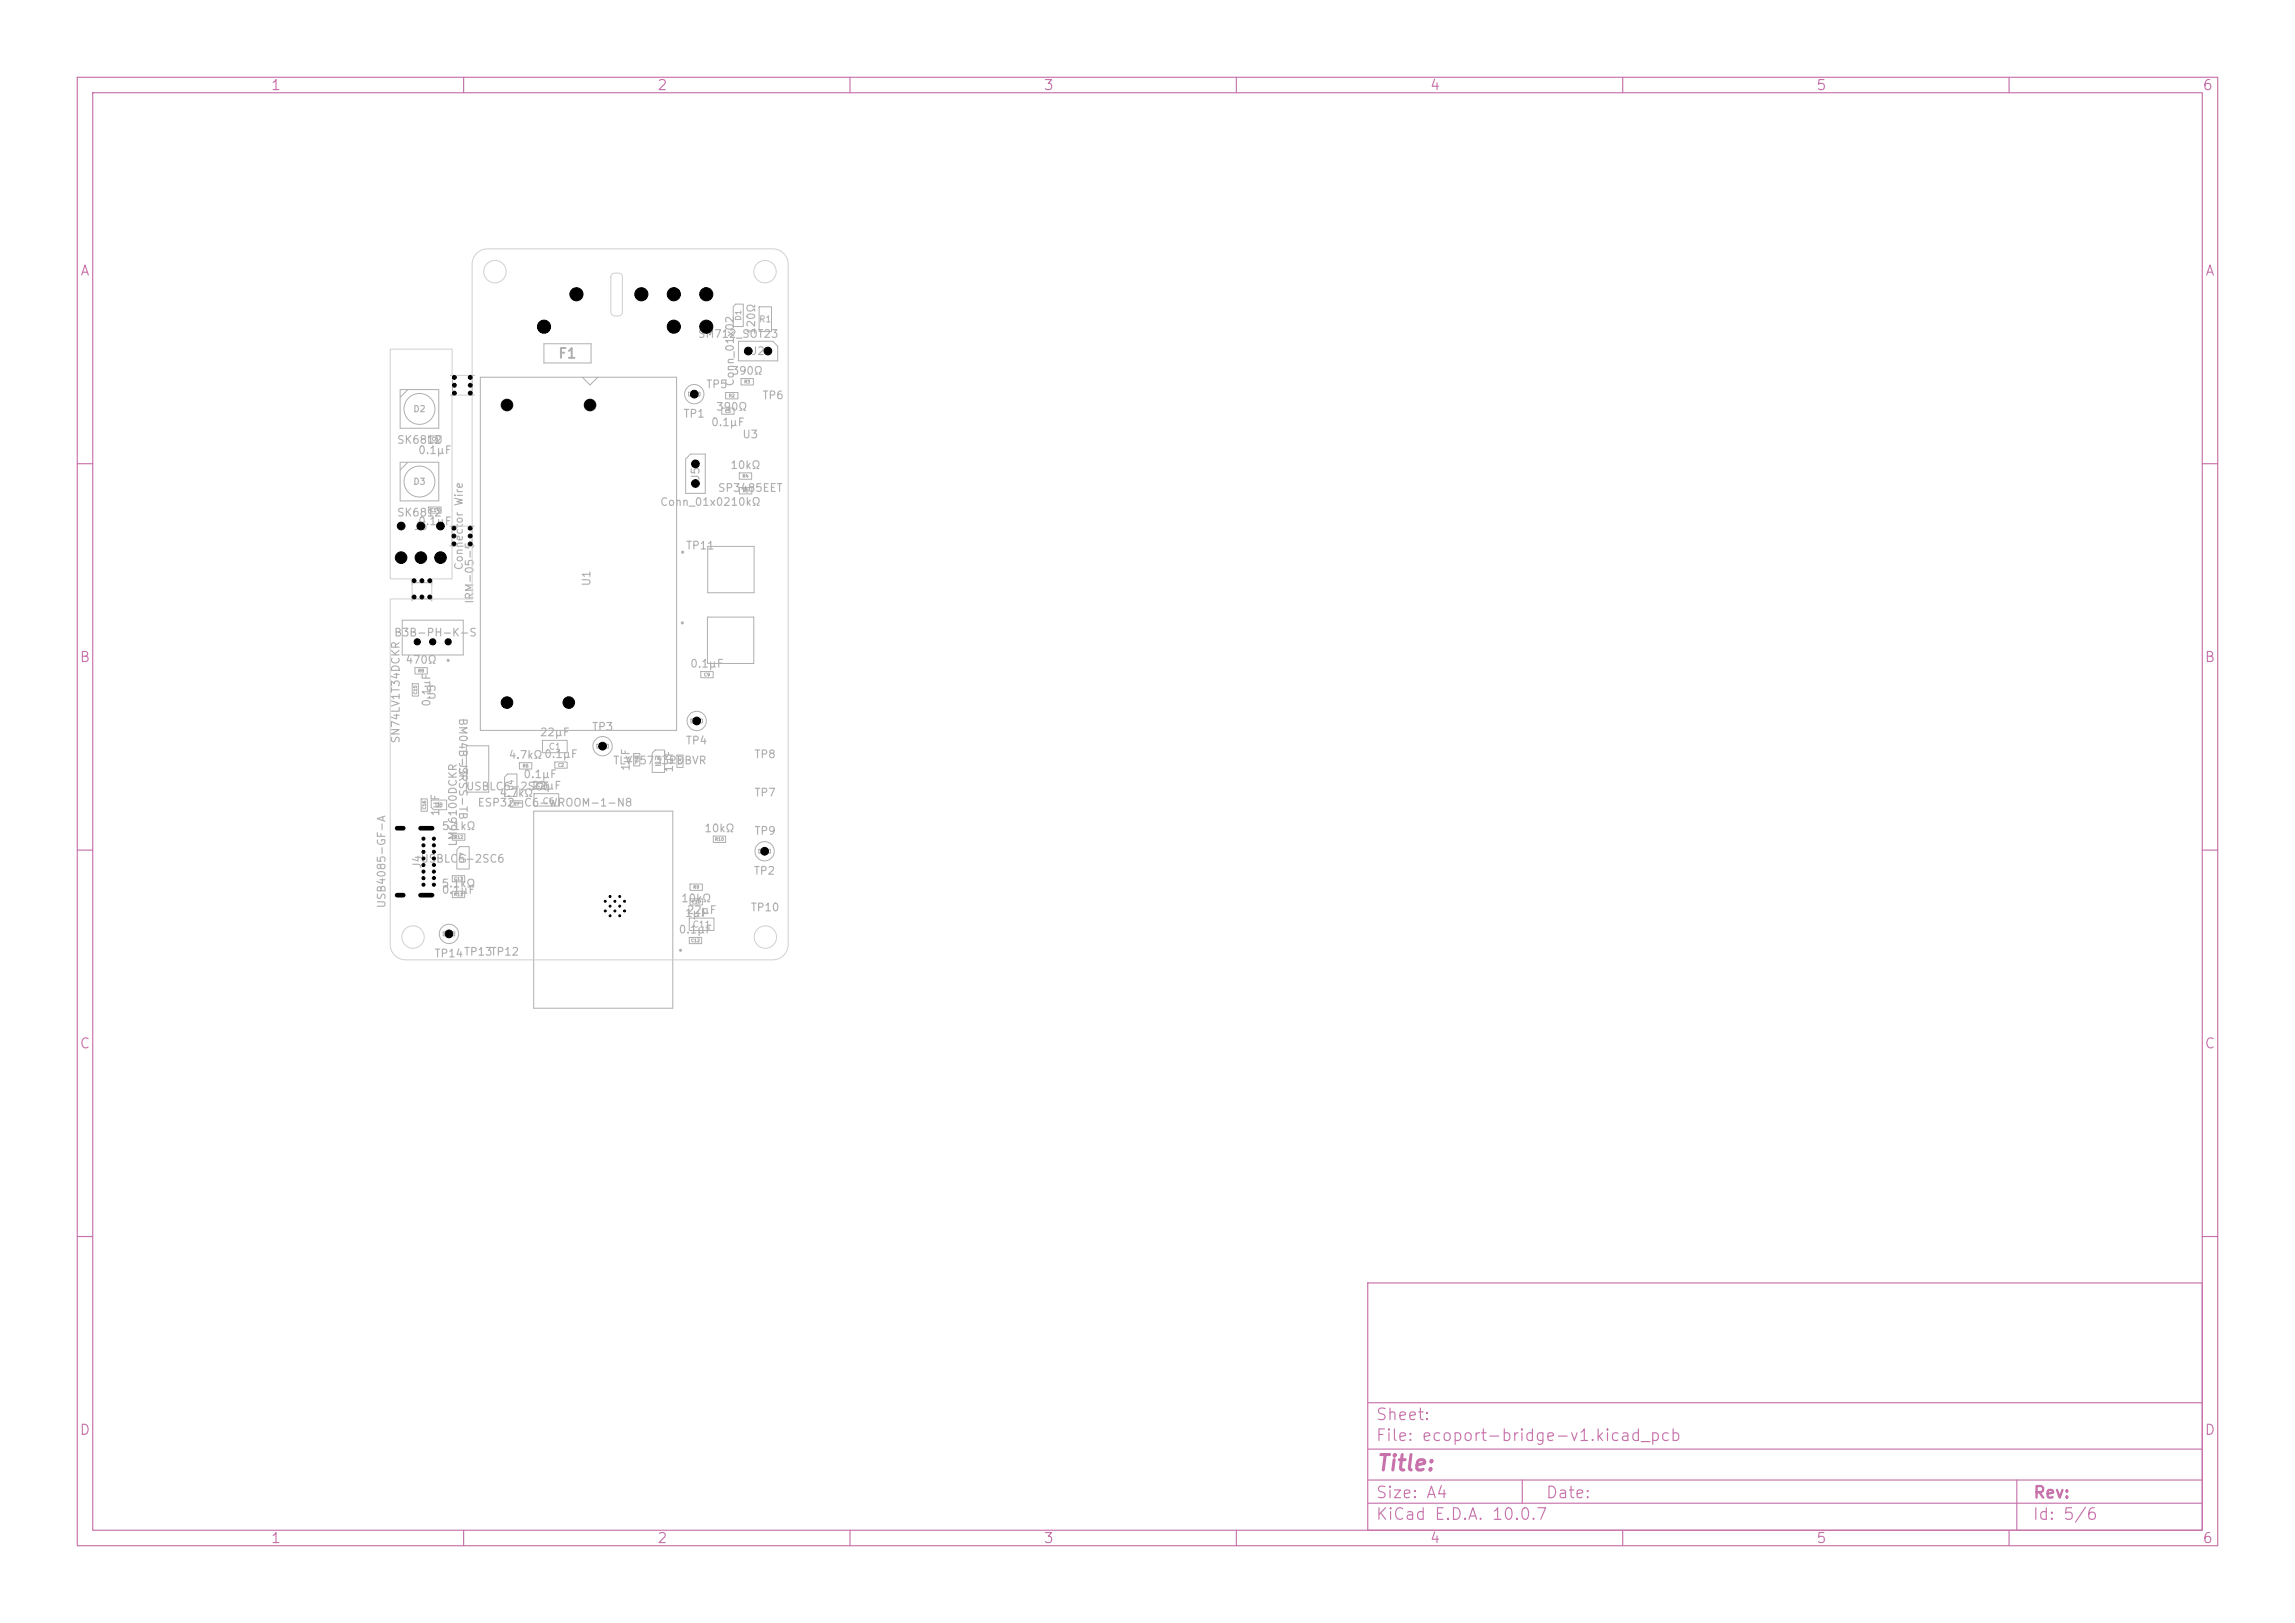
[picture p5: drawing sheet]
<svg xmlns="http://www.w3.org/2000/svg" width="297mm" height="210mm" viewBox="0 0 297 210" stroke-linecap="round" stroke-linejoin="round" font-family="sans-serif">
<defs><g id="words">
<text font-size="2" fill="#c872ab" x="178" y="190.8">Title:</text>
<g font-size="1.5" fill="#c872ab">
<text x="178" y="184.1">Sheet:</text>
<text x="178" y="186.8">File: ecoport-bridge-v1.kicad_pcb</text>
<text x="178" y="197">KiCad E.D.A. 10.0.7</text>
<text x="178" y="194.2">Size: A4</text>
<text x="200" y="194.2">Date:</text>
<text x="263" y="197">Id: 5/6</text>
<text x="263" y="194.2">Rev:</text>
</g>
<g font-size="1.3" fill="#c872ab">
<text x="35" y="12">1</text>
<text x="85" y="12">2</text>
<text x="135" y="12">3</text>
<text x="185" y="12">4</text>
<text x="235" y="12">5</text>
<text x="285" y="12">6</text>
<text x="10.3" y="36">A</text>
<text x="285.3" y="36">A</text>
<text x="10.2" y="86">B</text>
<text x="285.2" y="86">B</text>
<text x="10.2" y="136">C</text>
<text x="285.2" y="136">C</text>
<text x="10.2" y="186">D</text>
<text x="285.2" y="186">D</text>
<text x="35" y="200">1</text>
<text x="85" y="200">2</text>
<text x="135" y="200">3</text>
<text x="185" y="200">4</text>
<text x="235" y="200">5</text>
<text x="285" y="200">6</text>
</g>
<text font-size="1.3" fill="#afafaf" x="72.2" y="46.7">F1</text>
<g font-size="1" fill="#afafaf">
<text x="90.2" y="44">SM712_SOT23</text>
<text x="97.1" y="46.2">J2</text>
<text x="98" y="43.4" transform="rotate(-90 98 43.4)">120Ω</text>
<text x="91.3" y="50.5">TP5</text>
<text x="92.6" y="53.4">390Ω</text>
<text x="94.6" y="48.7">390Ω</text>
<text x="95.2" y="50.1" transform="rotate(-90 95.2 50.1)">Conn_01x02</text>
<text x="98.6" y="51.9">TP6</text>
<text x="51.3" y="57.7">SK6812</text>
<text x="54" y="59">0.1µF</text>
<text x="88.4" y="54.3">TP1</text>
<text x="92" y="55.4">0.1µF</text>
<text x="96" y="57">U3</text>
<text x="85.4" y="65.7">Conn_01x0210kΩ</text>
<text x="90.8" y="62.3" transform="rotate(-90 90.8 62.3)">J5</text>
<text x="92.8" y="63.9">SP3485EET</text>
<text x="94.4" y="60.9">10kΩ</text>
<text x="51.3" y="67.1">SK6812</text>
<text x="53.5" y="68.8">J6</text>
<text x="54" y="68.2">0.1µF</text>
<text x="88.7" y="71.3">TP11</text>
<text x="60.1" y="73.9" transform="rotate(-90 60.1 73.9)">Connector Wire</text>
<text x="76.6" y="75.9" transform="rotate(-90 76.6 75.9)">U1</text>
<text x="50.9" y="82.6">B3B-PH-K-S</text>
<text x="61.5" y="78.2" transform="rotate(-90 61.5 78.2)">IRM-05-5</text>
<text x="52.4" y="86.1">470Ω</text>
<text x="89.2" y="86.6">0.1µF</text>
<text x="55.9" y="91.5" transform="rotate(-90 55.9 91.5)">0.1µF</text>
<text x="56.6" y="90.7" transform="rotate(-90 56.6 90.7)">U5</text>
<text x="59.2" y="92.8" transform="rotate(90 59.2 92.8)">BM04B-SRSS-TB</text>
<text x="69.8" y="95.5">22µF</text>
<text x="76.5" y="94.8">TP3</text>
<text x="52" y="96.3" transform="rotate(-90 52 96.3)">SN74LV1T34DCKR</text>
<text x="59.2" y="98.5" transform="rotate(90 59.2 98.5)">J3</text>
<text x="65.8" y="98.4">4.7kΩ0.1µF</text>
<text x="67.7" y="100.9">0.1µF</text>
<text x="79.3" y="99.1">TLV75733PDBVR</text>
<text x="81.7" y="99.8" transform="rotate(-90 81.7 99.8)">1µF</text>
<text x="87.3" y="100" transform="rotate(-90 87.3 100)">1µF</text>
<text x="88.7" y="96.6">TP4</text>
<text x="97.6" y="98.3">TP8</text>
<text x="57.1" y="105.7" transform="rotate(-90 57.1 105.7)">1µF</text>
<text x="57.1" y="107.6">5.1kΩ</text>
<text x="60.2" y="102.5">USBLC6-2SC6</text>
<text x="61.7" y="104.6">ESP32-C6-WROOM-1-N8</text>
<text x="64.6" y="103.4">4.7kΩ</text>
<text x="68.7" y="102.4">22µF</text>
<text x="91.1" y="107.9">10kΩ</text>
<text x="97.6" y="103.3">TP7</text>
<text x="54.3" y="111.9">USBLC6-2SC6</text>
<text x="54.7" y="112.5" transform="rotate(-90 54.7 112.5)">J4</text>
<text x="59.4" y="109.6" transform="rotate(-90 59.4 109.6)">LM66100DCKR</text>
<text x="97.5" y="113.4">TP2</text>
<text x="97.6" y="108.3">TP9</text>
<text x="50.1" y="117.6" transform="rotate(-90 50.1 117.6)">USB4085-GF-A</text>
<text x="57.1" y="115.1">5.1kΩ</text>
<text x="57.1" y="115.9">0.1µF</text>
<text x="88.1" y="117">10kΩ</text>
<text x="88.6" y="118.9">1µF</text>
<text x="88.8" y="118.5">22µF</text>
<text x="97.1" y="118.2">TP10</text>
<text x="56.1" y="124.1">TP14TP13TP12</text>
<text x="87.8" y="121">0.1µF</text>
</g>
<g font-size=".8" fill="#afafaf">
<text x="98.2" y="41.9">R1</text>
<text x="53.4" y="53.5">D2</text>
<text x="53.4" y="62.9">D3</text>
<text x="70.9" y="97.2">C1</text>
<text x="70.1" y="104.3">C6</text>
<text x="89.6" y="120.2">C11</text>
</g>
<g font-size=".7" fill="#afafaf">
<text x="96.1" y="41.6" transform="rotate(-90 96.1 41.6)">D1</text>
<text x="85.7" y="99.3" transform="rotate(-90 85.7 99.3)">U2</text>
<text x="66.6" y="102.4" transform="rotate(-90 66.6 102.4)">U4</text>
<text x="60.5" y="111.8" transform="rotate(-90 60.5 111.8)">U7</text>
</g>
<text font-size=".5" fill="#afafaf" x="56.3" y="104.5">U8</text>
<g font-size=".4" fill="#afafaf">
<text x="93.8" y="53.5">C5</text>
<text x="94.3" y="51.5">R2</text>
<text x="96.3" y="49.7">R3</text>
<text x="55.9" y="57.1">C8</text>
<text x="96" y="61.9">R4</text>
<text x="96.1" y="63.8">R5</text>
<text x="55.7" y="66.3">C14</text>
<text x="54.1" y="89.9" transform="rotate(-90 54.1 89.9)">C15</text>
<text x="54.1" y="87.1">R8</text>
<text x="91.1" y="87.6">C9</text>
<text x="67.6" y="99.4">R6</text>
<text x="69.5" y="101.9">C7</text>
<text x="72.2" y="99.3">C2</text>
<text x="82.7" y="98.7" transform="rotate(-90 82.7 98.7)">C3</text>
<text x="88.3" y="98.9" transform="rotate(-90 88.3 98.9)">C4</text>
<text x="55.2" y="104.8" transform="rotate(-90 55.2 104.8)">C16</text>
<text x="66.4" y="104.3">R7</text>
<text x="58.7" y="108.6">R12</text>
<text x="92.5" y="108.9">R10</text>
<text x="58.7" y="116">R11</text>
<text x="58.7" y="114">C13</text>
<text x="89.5" y="117">C10</text>
<text x="89.7" y="115.1">R9</text>
<text x="89.4" y="122">C12</text>
</g>
</g></defs>
<g fill="none" stroke="#c872ab" stroke-width=".15">
<path d="M10 10h277v190h-277zM12 12h273v186h-273zM60 10v2M110 10v2M160 10v2M210 10v2M260 10v2M10 60h2M285 60h2M10 110h2M285 110h2M10 160h2"/>
<path d="M177 166h108v32h-108zM285 160h2M60 198v2M110 198v2M160 198v2M177 194.5h108M177 191.5h108M177 187.5h108M177 181.5h108M197 191.5v3M210 198v2M260 198v2"/>
<path d="M261 191.5v6.5"/>
</g>
<g fill="none" stroke="#afafaf" stroke-width=".13">
<path d="M95.2 39.3h1v3h-1.3v-2.6zM98.2 39.7h1.6v3.2h-1.6zM51.8 50.4h5v5h-5zM51.8 59.8h5v5h-5zM52.8 59.8l-1 1M52.8 50.4l-1 1M55.5 56.4h1.6v.8h-1.6zM58.3 48.6h.5M58.3 51.1h.5M58.6 48.6v2.5M60.8 48.6h.6M60.8 51.1h.6"/>
<path d="M61.1 48.6v2.5M62.2 48.8h25.4v45.7h-25.4zM70.4 44.5h6.1v2.5h-6.1zM75.4 48.8l1 1 1-1M88.7 59.4l.7-.6h1.9v5h-2.6zM89.1 50.7h1.5v.6h-1.5zM93.4 52.8h1.6v.8h-1.6zM93.9 50.8h1.6v.8h-1.6zM95.6 44.2h4.4l.6 .6v1.9h-5zM95.9 49h1.6v.8h-1.6zM53.3 75.1v.6M53.3 77.2v.6"/>
<path d="M53.3 75.4h2.6M53.3 77.5h2.6M55.5 65.6h1.6v.8h-1.6zM55.9 75.1v.6M55.9 77.2v.6M58.2 68.1h.6M58.2 70.6h.6M58.5 68.1v2.5M60.8 68.1h.6M60.8 70.6h.6M61.1 68.1v2.5M91.6 79.9h5.9v6h-5.9z"/>
<path d="M91.6 70.7h6v6h-6zM95.7 61.2h1.6v.8h-1.6zM95.7 63.1h1.6v.8h-1.6zM52.1 80.3h7.8v4.5h-7.8zM53.3 88.5h.9v1.6h-.9zM53.7 86.4h1.6v.8h-1.6zM60.4 96.5h2.8v6h-2.8zM67.2 98.7h1.6v.8h-1.6zM70.2 95.8h3.2v1.6h-3.2zM71.8 98.6h1.6v.8h-1.6zM77.2 96.3h1.5v.5h-1.5zM82 97.5h.8v1.6h-.8z"/>
<path d="M84.4 97.4l.4-.3h1.2v2.9h-1.6zM87.6 97.7h.8v1.6h-.8zM89.4 93h1.5v.5h-1.5zM90.7 86.9h1.6v.8h-1.6zM54.5 103.4h.8v1.6h-.8zM55.8 103.5h2v1.3h-1.7l-.3-.3zM58.5 115.3h1.6v.9h-1.6zM58.5 113.3h1.6v.8h-1.6zM58.6 107.9h1.6v.8h-1.6zM59.5 109.5h1.2v3h-1.6v-2.5zM65.7 100.1h1.2v3h-1.6v-2.6zM66 103.6h1.6v.8h-1.6z"/>
<path d="M69.1 105h18v25.5h-18zM69.1 101.2h1.6v.8h-1.6zM69.1 102.7h3.2v1.6h-3.2zM89.2 118.8h3.2v1.6h-3.2zM89.3 114.4h1.6v.8h-1.6zM89.3 116.3h1.6v.8h-1.6zM92.3 108.2h1.6v.8h-1.6zM98.2 109.9h1.5v.5h-1.5zM57.3 120.6h1.6v.5h-1.6zM89.2 121.3h1.6v.8h-1.6z"/>
<circle cx="54.3" cy="52.9" r="2"/>
<circle cx="89.9" cy="51" r="1.25"/>
<circle cx="54.3" cy="62.3" r="2"/>
<circle cx="78" cy="96.5" r="1.25"/>
<circle cx="90.2" cy="93.3" r="1.25"/>
<circle cx="99" cy="110.1" r="1.25"/>
<circle cx="58.1" cy="120.8" r="1.25"/>
</g>
<g fill="none" stroke="#afafaf" stroke-width=".2">
<circle cx="88.3" cy="71.5" r=".1"/>
<circle cx="58" cy="85.5" r=".1"/>
<circle cx="88.3" cy="80.6" r=".1"/>
<circle cx="88.1" cy="123" r=".1"/>
</g>
<g fill="none" stroke="#d0d2cd" stroke-width=".13">
<path d="M61.7 32.8l.6-.4 .7-.2h37a2 2 0 0 1 2 2v88a2 2 0 0 1-2 2h-47.5a2 2 0 0 1-2-2v-44.7h2.8v-2.6h-2.8v-29.7h8v3.4h2.6v-14.5l.2-.7zM79.2 35.5l.3-.2h.5a.5 .5 0 0 1 .6 .5v4.6a.5 .5 0 0 1-.6 .5h-.4a.5 .5 0 0 1-.6-.5v-4.6zM58.5 51.1h2.6v17h-2.6zM58.5 70.7h2.6v6.8h-5.2v-2.6h2.6z"/>
<circle cx="64.1" cy="35.1" r="1.45"/>
<circle cx="99" cy="35.1" r="1.45"/>
<circle cx="53.4" cy="121.2" r="1.45"/>
<circle cx="99" cy="121.2" r="1.45"/>
</g>
<g fill="#000" stroke="#000" stroke-width=".13">
<circle cx="74.6" cy="38.1" r=".85"/>
<circle cx="83" cy="38.1" r=".85"/>
<circle cx="87.2" cy="38.1" r=".85"/>
<circle cx="91.4" cy="38.1" r=".85"/>
<circle cx="58.8" cy="49.9" r=".25"/>
<circle cx="58.8" cy="48.8" r=".25"/>
<circle cx="58.8" cy="50.9" r=".25"/>
<circle cx="60.8" cy="48.8" r=".25"/>
<circle cx="60.8" cy="50.9" r=".25"/>
<circle cx="60.9" cy="49.9" r=".25"/>
<circle cx="65.6" cy="52.4" r=".75"/>
<circle cx="70.4" cy="42.3" r=".85"/>
<circle cx="76.4" cy="52.4" r=".75"/>
<circle cx="87.2" cy="42.3" r=".85"/>
<circle cx="89.9" cy="51" r=".5"/>
<circle cx="91.4" cy="42.3" r=".85"/>
<circle cx="96.8" cy="45.4" r=".5"/>
<circle cx="99.4" cy="45.4" r=".5"/>
<circle cx="51.9" cy="72.2" r=".75"/>
<circle cx="51.9" cy="68.1" r=".5"/>
<circle cx="53.6" cy="77.2" r=".25"/>
<circle cx="53.6" cy="75.1" r=".25"/>
<circle cx="54.5" cy="68.1" r=".5"/>
<circle cx="54.5" cy="72.2" r=".75"/>
<circle cx="54.6" cy="77.3" r=".25"/>
<circle cx="54.6" cy="75.1" r=".25"/>
<circle cx="55.6" cy="77.2" r=".25"/>
<circle cx="55.6" cy="75.1" r=".25"/>
<circle cx="57" cy="68.1" r=".5"/>
<circle cx="57" cy="72.2" r=".75"/>
<circle cx="58.7" cy="69.4" r=".25"/>
<circle cx="58.7" cy="70.4" r=".25"/>
<circle cx="58.7" cy="68.3" r=".25"/>
<circle cx="60.8" cy="68.3" r=".25"/>
<circle cx="60.8" cy="70.4" r=".25"/>
<circle cx="60.8" cy="69.4" r=".25"/>
<circle cx="90" cy="62.6" r=".5"/>
<circle cx="90" cy="60" r=".5"/>
<circle cx="54" cy="83.1" r=".4"/>
<circle cx="56" cy="83.1" r=".4"/>
<circle cx="58" cy="83.1" r=".4"/>
<circle cx="65.6" cy="90.9" r=".75"/>
<circle cx="73.6" cy="90.9" r=".75"/>
<circle cx="78" cy="96.6" r=".5"/>
<circle cx="90.2" cy="93.3" r=".5"/>
<circle cx="54.8" cy="109.4" r=".2"/>
<circle cx="54.8" cy="108.5" r=".2"/>
<circle cx="54.8" cy="111.9" r=".2"/>
<circle cx="54.8" cy="113.6" r=".2"/>
<circle cx="54.8" cy="110.2" r=".2"/>
<circle cx="54.8" cy="114.5" r=".2"/>
<circle cx="54.8" cy="111.1" r=".2"/>
<circle cx="54.8" cy="112.8" r=".2"/>
<circle cx="56.1" cy="111.9" r=".2"/>
<circle cx="56.1" cy="109.4" r=".2"/>
<circle cx="56.1" cy="110.2" r=".2"/>
<circle cx="56.1" cy="108.5" r=".2"/>
<circle cx="56.2" cy="114.5" r=".2"/>
<circle cx="56.2" cy="111.1" r=".2"/>
<circle cx="56.2" cy="112.8" r=".2"/>
<circle cx="56.2" cy="113.6" r=".2"/>
<circle cx="78.3" cy="116.6" r=".13"/>
<circle cx="78.3" cy="117.9" r=".13"/>
<circle cx="79" cy="116" r=".13"/>
<circle cx="79" cy="117.2" r=".13"/>
<circle cx="79" cy="118.5" r=".13"/>
<circle cx="79.6" cy="116.6" r=".13"/>
<circle cx="79.6" cy="117.9" r=".13"/>
<circle cx="80.2" cy="116" r=".13"/>
<circle cx="80.2" cy="117.2" r=".13"/>
<circle cx="80.2" cy="118.5" r=".13"/>
<circle cx="80.8" cy="116.6" r=".13"/>
<circle cx="80.8" cy="117.9" r=".13"/>
<circle cx="98.9" cy="110.1" r=".5"/>
<circle cx="58.1" cy="120.8" r=".5"/>
</g>
<path d="M51.4 107.2h.8M51.4 115.8h.8M54.4 107.2h1.5M54.4 115.8h1.5" fill="none" stroke="#000" stroke-width=".6"/>
<use href="#words"/>
</svg>
